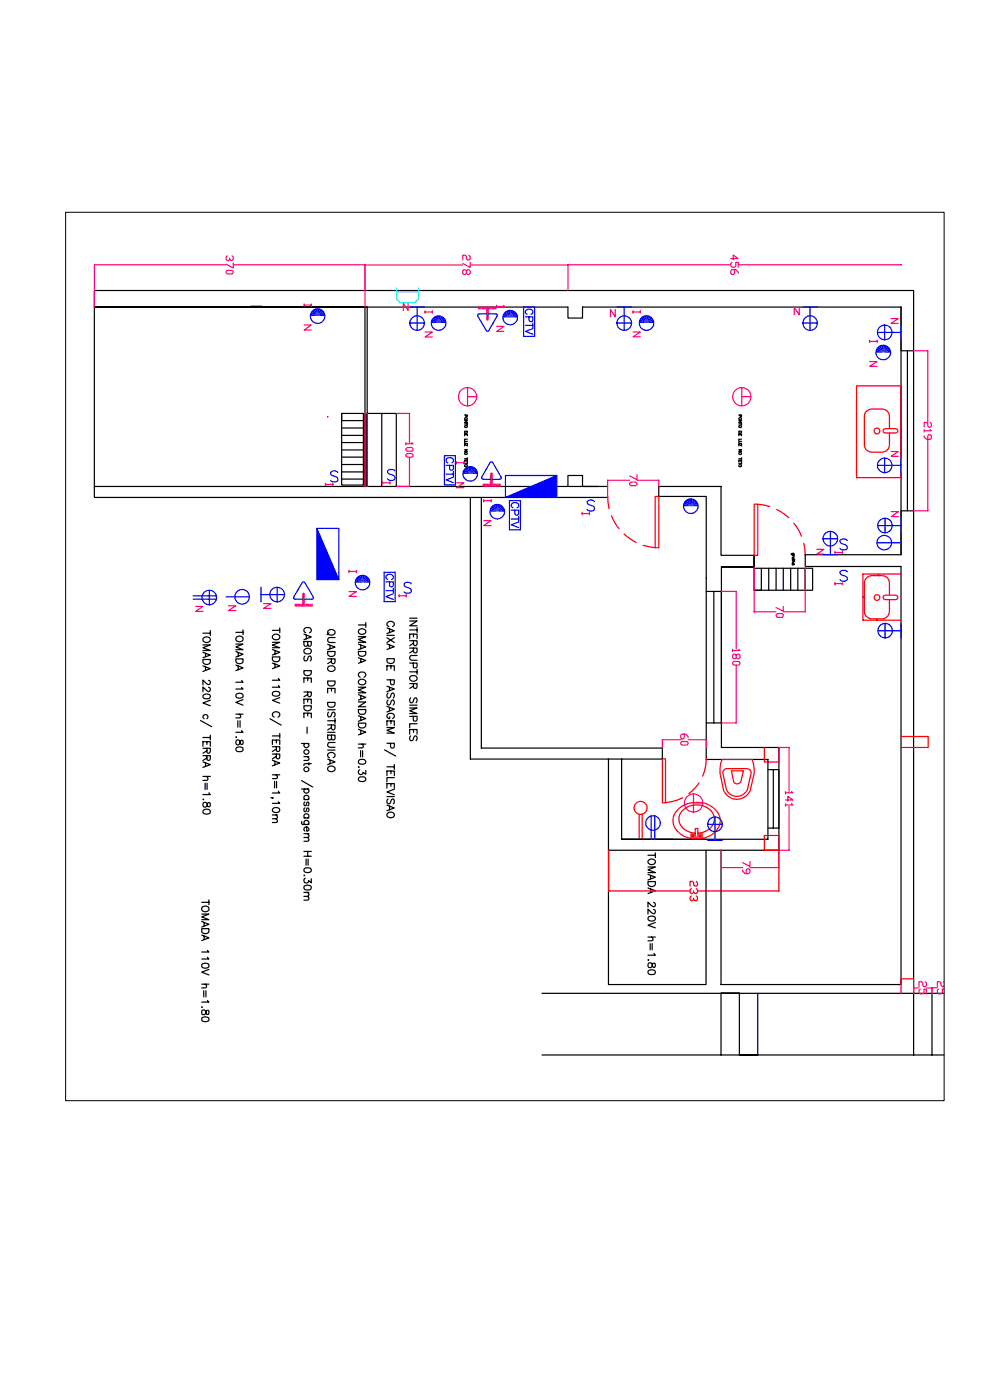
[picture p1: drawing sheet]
<svg xmlns="http://www.w3.org/2000/svg" width="210mm" height="297mm" viewBox="0 0 210 297" stroke-linecap="round" stroke-linejoin="round" font-family="sans-serif">
<g fill="none" stroke="#000" stroke-width=".25">
<path d="M53.2 65h2.4M77.4 65.1h.5v38.1M191.1 65.1h-67.5v2.4h-3.1v-2.4h-100.5h57.4v38.1h51.5M191.1 65.1v9.3h2.7M191.1 65.1v52.6M192.5 74.4v34M72.5 87.7h4.6v15.2h-4.6zM72.5 87.7v1.5h4.6M72.5 90.8h4.6M72.5 92.4h4.6M72.5 93.9h4.6M72.5 95.5h4.6"/>
<path d="M72.5 97h4.6M72.5 98.5h4.6M77.9 87.7h3.1v15.5M81 87.7h3.1v15.5M98.5 91.5h.6v.2a.31 .31 0 0 1-.3 .2 .31 .31 0 0 1-.3-.2zM98.5 88h.6v.4h-.3v-.4M98.5 89.2h.6l-.6 .5h.6M98.5 92.4v-.3h.6v.3M98.5 95.4h.6l-.6 .4h.6M98.5 98v-.3h.6v.3M98.5 90h.6M98.5 97.3h.6"/>
<path d="M98.5 98.3h.6M98.8 92.1v.2M98.8 97.7v.2M99.1 93.2h-.6v.3M99.1 93.6l-.6 .1v.3l.6 .1M99.1 94.2v.4l-.6-.4v.4M99.1 89.8v.4M99.1 97.1v.4M99.1 98.1v.4M156.7 91.5h.6v.2a.31 .31 0 0 1-.3 .2 .31 .31 0 0 1-.3-.2zM156.7 88h.6v.4h-.3v-.4M156.7 89.2h.6l-.6 .5h.6"/>
<path d="M156.7 92.4v-.3h.6v.3M156.7 95.4h.6l-.6 .4h.6M156.7 98v-.3h.6v.3M156.7 90h.6M156.7 97.3h.6M156.7 98.3h.6M157 92.1v.2M157 97.7v.2M157.3 93.2h-.6v.3M157.3 93.6h-.4l-.2 .2 .2 .3h.4M157.3 94.2v.4l-.6-.4v.4M157.3 89.8v.4"/>
<path d="M157.3 97.1v.4M157.3 98.1v.4M20 103.2v-41.6h173.8v149.1h-40.9M20 103.2v2.3h82.1M20 103.2h57.4M72.5 100.1h4.6M72.5 101.6h4.6M99.8 105.5v55.5h40.7v-2.3h-38.4v-53.2h26.8M120.5 103.2v-2.3h3.1v2.3M160 117.8v2.5h-7M191.1 117.7h-20.3v2.5h20.3v88.7h-38.2v-28.5M193.8 108.4h-2.7v9.3"/>
<path d="M50 139.8h1.6v.5a.82 .82 0 0 1-.8 .5 .82 .82 0 0 1-.8-.5zM50 136.6h1.6l-1.6 .6 1.6 .6h-1.6M50 138.2l1.6 .6-1.6 .6M50 134.1h1.6M50.1 135.2a.77 .77 0 0 1 1-.2 .77 .77 0 0 1 .4 .8 .83 .83 0 0 1-.9 .3 .83 .83 0 0 1-.6-.7zM50.5 138.4v.8M51.6 133.6v1.1M57.8 139.4h1.5v.5a.84 .84 0 0 1-.7 .5 .84 .84 0 0 1-.8-.5zM57.8 136.3h1.5l-1.5 .6 1.5 .5h-1.5M57.8 137.8l1.5 .6-1.5 .6M57.8 133.7h1.5M57.9 134.8a.77 .77 0 0 1 .9-.3 .77 .77 0 0 1 .5 .9 .76 .76 0 0 1-1 .3 .76 .76 0 0 1-.4-.9z"/>
<path d="M58.3 138v.8M59.3 133.2v1M149.8 125.5h3.2v27.9h-3.2M151.4 125.5v27.9M153 120.3h7v-2.5h-7.1v-14.6h-13.2v2.1h10.1v55.8h13.1v16.9h-31M153 120.3v38.3h12.2v21.8h-36.1M160 120.6h12.4v4.6h-12.4zM161.5 120.6v4.6h-1.5M163.1 120.6v4.6M164.6 120.6v4.6M166.2 120.6v4.6M167.7 120.6v4.6"/>
<path d="M169.2 120.6v4.6M170.8 120.6v4.6M50 156.4h.2zM50 141.1l1.6 .6-1.6 .6M50 151.5h1.6M50.1 147.3a.77 .77 0 0 1 1-.3 .77 .77 0 0 1 .4 .9l-.6 .2a.68 .68 0 0 1-.9-.6zM50.1 158.7l.6-.3a.66 .66 0 0 1 .9 .6 .84 .84 0 0 1-.8 .5 .84 .84 0 0 1-.8-.6zM50.2 157h.1a.75 .75 0 0 1 .7 .9h.5v-.8h-.5l-.1 .5a.45 .45 0 0 1-.4 .4 .45 .45 0 0 1-.5-.4zM50.5 152.9v1.4M50.5 141.3v.8M50.7 151.5l.3 .4v.4h-1M50.9 152.9v1.4"/>
<path d="M51.3 144.3l.3 .4h-1.6M51.3 145.8l.3 .4h-1.6M51.3 155l.3 .4h-1.6M51.6 148.4l-1.6 .6 1.6 .6M57.3 152.5l2.3 1.3M57.8 140.7l1.5 .6-1.5 .6M57.8 157.9v-.9h1.5v.9M57.8 158.4h1.5l-.1 1-.5-.1-.1-.9M57.8 160h1.5l-.1 .9-.3 .1-.2-.1-.1-.9M57.8 156.1h1.5M57.9 146.9l.2-.2h.9a.48 .48 0 0 1 .3 .5 .48 .48 0 0 1-.3 .4l-.3 .1a.68 .68 0 0 1-.9-.6zM58.2 152.1a.59 .59 0 0 1-.4-.6 .59 .59 0 0 1 .6-.5h.4a.59 .59 0 0 1 .5 .5 .59 .59 0 0 1-.3 .6"/>
<path d="M58.3 140.9v.7M58.6 157v.6M58.6 158.9l-.8 .5M59 143.9l.3 .4h-1.5M59 145.4l.3 .4h-1.5M59.3 148l-1.5 .6 1.5 .6M59.3 155.6v1M57.5 169.2l.2 .1 .2-.1v.1M57.8 161.3l1.5 .6-1.5 .6M57.8 164.4h1.5M57.8 172.9h1M57.9 171.6a.89 .89 0 0 1 1.4 .3 .84 .84 0 0 1-.8 .5 .84 .84 0 0 1-.7-.6z"/>
<path d="M58.2 165.8v1.3M58.3 161.5v.8M58.5 164.4l.3 .4v.3l-1 .1M58.5 172.9l.3 .4v.3l-1 .1M58.5 173.7l.3 .4v.3l-1 .1M58.6 160.5l-.8 .5M58.7 165.8v1.3M59 167.8l.3 .4h-1.5M59 170.1l.3 .3h-1.5M129.1 161v47.9h20.7v-28.5M131.9 161v17h17.9M162.9 163.3h2.3v12.4h-2.3"/>
<path d="M164 163.3v12.4M42.8 197h1.5v.6a.82 .82 0 0 1-.7 .5 .82 .82 0 0 1-.8-.5zM42.8 193.9h1.5l-1.5 .6 1.5 .6h-1.5M42.8 195.5l1.5 .6-1.5 .6M42.8 198.4l1.5 .6-1.5 .6M42.8 191.4h1.5M43 192.4a.78 .78 0 0 1 .9-.1 .78 .78 0 0 1 .4 .8 .79 .79 0 0 1-1 .3 .79 .79 0 0 1-.5-.9zM43.3 195.7v.7M43.3 198.6v.7M44.3 190.9v1M137.4 187h1.6v.6a.84 .84 0 0 1-.8 .5 .84 .84 0 0 1-.8-.5zM137.4 183.9h1.6l-1.6 .6 1.6 .6h-1.6"/>
<path d="M137.4 185.5l1.6 .6-1.6 .6M137.4 188.4l1.6 .6-1.6 .6M137.4 181.4h1.6M137.4 198.8h1.6M137.5 182.5a.77 .77 0 0 1 1-.3 .77 .77 0 0 1 .4 .9 .77 .77 0 0 1-.9 .3 .77 .77 0 0 1-.5-.9zM137.5 194.6l.6-.3a.68 .68 0 0 1 .9 .6 .84 .84 0 0 1-.8 .5 .84 .84 0 0 1-.8-.6zM138 185.7v.7M138 188.6v.7M138.2 198.8l.3 .4-.1 .3-1 .1M138.6 191.5l.4 .3-.1 .4-.2 .2-.5-.3-.8-.7v1M138.6 192.9l.4 .3v.3l-.3 .3-.5-.2-.8-.7v1M139 195.7l-1.6 .6 1.6 .5"/>
<path d="M139 180.9v1M42.8 208.8h1.5M42.8 204.5l.6-.2a.68 .68 0 0 1 .9 .6 .85 .85 0 0 1-.7 .5 .85 .85 0 0 1-.8-.5zM42.8 213.6v.1zM42.8 214.4l.5-.2 .3 .3 .1 .5a.33 .33 0 0 0 .6 .1v-.7h-.5l-.1 .4a.45 .45 0 0 1-.4 .5 .45 .45 0 0 1-.5-.4zM42.8 215.9l.6-.2a.68 .68 0 0 1 .9 .6 .89 .89 0 0 1-1.5 0zM43.2 210.2v1.3M43.5 208.8l.3 .3-.1 .4-.9 .1M43.7 210.2v1.3M44 201.6l.3 .4h-1.5M44 203.1l.3 .3h-1.5M44 212.3l.3 .3h-1.5"/>
<path d="M44.3 205.6l-1.5 .6 1.5 .6M115 210.7h37.9M137.5 203.6v.1zM137.5 204.4l.5-.1 .3 .2 .2 .6 .3 .1a.54 .54 0 0 0 0-.9l-.3 .1-.2 .4a.45 .45 0 0 1-.4 .5 .45 .45 0 0 1-.5-.4zM137.5 205.9l.6-.2a.68 .68 0 0 1 .9 .6l-.3 .4h-1a.51 .51 0 0 1-.2-.8zM137.9 200.2v1.3M138.3 200.2v1.3M138.7 202.3l.3 .3h-1.6M152.9 210.7h3.9h-3.9v13.1M156.8 210.7v13.1h3.9v-13.1M193.8 210.7h3.9v13.1h-3.9zM197.7 210.7h2.5"/>
<path d="M115 223.8h78.8M197.7 223.8h2.5"/>
<circle cx="98.9" cy="98.8" r=".28"/>
<circle cx="98.9" cy="90.5" r=".27"/>
<circle cx="98.9" cy="88.8" r=".27"/>
<circle cx="98.9" cy="96.2" r=".27"/>
<circle cx="157" cy="98.8" r=".27"/>
<circle cx="157.1" cy="90.5" r=".26"/>
<circle cx="157.1" cy="88.8" r=".26"/>
<circle cx="157.1" cy="96.2" r=".26"/>
</g>
<path d="M84.1 61.1v2.4l.8 .7h3.1l.8-.7v-2.4M84.1 61.9h4.7" fill="none" stroke="#0ff" stroke-width=".25"/>
<g fill="none" stroke="#f00" stroke-width=".25">
<path d="M181.7 81.9h9.4v19.4h-9.4zM187.4 91.2l.3-.3h2.3a.47 .47 0 0 1 .5 .5 .47 .47 0 0 1-.5 .5l-2.5-.1-.1-.2zM188.7 90.8v-2.5a1.55 1.55 0 0 0-1.6-1.5h-2.2a1.61 1.61 0 0 0-1.6 1.5v6.1a1.55 1.55 0 0 0 1.6 1.5h2.2a1.55 1.55 0 0 0 1.6-1.5v-2.5M188.7 92.3v.2M77.4 103.2v-15.5h.5v15.5M128.9 105.3l.3 2.6M129.7 109.4l.5 1.1 1.1 1.6M132.4 113.3l2.6 1.8M136.4 115.7l2.6 .5M139 105.3h.7v10.9h-.7zM160 107h.7v10.8h-.7zM160.7 107l2.6 .5"/>
<path d="M164.8 108.1l1 .6 1.5 1.1M168.4 111l1.1 1.6 .5 1.1M170.5 115.3l.3 2.5M183 126.7h.3M186 131.3v.3M186.3 121.8v.3M187.5 126.4l2.5-.1a.47 .47 0 0 1 .5 .4 .47 .47 0 0 1-.5 .5h-2.3a.46 .46 0 0 1-.4-.3 .46 .46 0 0 1 .2-.5zM188.7 126.1v-2.5a1.55 1.55 0 0 0-1.6-1.5h-2.2a1.61 1.61 0 0 0-1.6 1.5v6.1a1.55 1.55 0 0 0 1.6 1.6h2.2a1.55 1.55 0 0 0 1.6-1.6v-2.5M188.7 127.7v.1M191.1 121.8h-8.1v9.8h8.1M162.1 158.6v3.1h3.1v-3.1M191.1 158.6h5.8"/>
<path d="M191.1 156.2h5.8M135.6 172.8v5.2M136.2 172.7v5.3M140.5 161h.7v9.3h-.7zM143.6 172a5.8 5.8 0 0 1 8.8 .7 3.6 3.6 0 0 1-2.7 5 5.4 5.4 0 0 1-6.9-2.9 3.1 3.1 0 0 1 .8-2.8zM144.8 169.2l-1.2 .5-2.4 .6M146.9 177.1h.2v.3h-.2zM147.5 176.7a3.3 3.3 0 0 1-3.4-3.5 4.1 4.1 0 0 1 7.1-.6 3.1 3.1 0 0 1-3.2 4.1M147.5 177.3v-1.5h.5v1.5M147.5 176.9h-.9v.7h2.3v-.7h-.9M148.3 166.1l-.6 .7-1.6 1.6M148.4 177.1h.2v.3h-.2z"/>
<path d="M149.8 161l-.1 1.3-.7 2.4M153.2 161.1h6.3l.3 1 .2 2-.9 3.7a3.1 3.1 0 0 1-2.8 1.8 3.1 3.1 0 0 1-2.8-1.9l-.8-3.7 .2-2zM153.7 163.2l.3-.1h4.4a.87 .87 0 0 1 .9 .9l-.8 3.5a2.44 2.44 0 0 1-2.2 1.5 2.44 2.44 0 0 1-2.2-1.5l-.8-3.6zM155.1 163.5h2.6l-.6 2.4a.89 .89 0 0 1-1.4 0zM162.1 177.2h3.1v3.2h-3.1zM191.1 210.7v-3.1h2.7v3.1"/>
<circle cx="186" cy="91.4" r=".63"/>
<circle cx="186" cy="126.8" r=".62"/>
<circle cx="135.9" cy="171.4" r="1.38"/>
</g>
<g fill="none" stroke="#ff007f" stroke-width=".25">
<path d="M86.6 64.3v1.6l-1.1-1.6v1.6M130.5 65.7v1.5l-1-1.5v1.5M169.5 65.2v1.6l-1-1.6v1.6M189 67.6h1.5l-1.5 1h1.5M99.2 82.2v3.9a1.94 1.94 0 0 1-1.8-2.6 1.94 1.94 0 0 1 3.1-.8 1.94 1.94 0 0 1-.3 3.1l-1 .3M99.2 84.2h1.9M157.3 82.2v3.9a1.94 1.94 0 0 1-1.8-2.6 1.94 1.94 0 0 1 3.1-.8 1.94 1.94 0 0 1-.3 3.1l-1 .3M157.3 84.2h2M189 95.8h1.5l-1.5 1h1.5M173.3 116.5h1.5l-1.5 1.1h1.5M189.1 108.5h1.5l-1.5 1.1h1.5M48.5 128.5h1.5l-1.5 1h1.5"/>
<path d="M55.9 128.1h1.6l-1.6 1h1.6"/>
</g>
<g fill="none" stroke="#00f" stroke-width=".25">
<path d="M86.9 68.5a1.54 1.54 0 0 0 2 1.5 1.54 1.54 0 0 0 .8-2.3 1.54 1.54 0 0 0-2.5-.1l-.2 .5-.1 .4h3.1M86.9 65.1h3.1M88.5 65.1v5M130.8 68.5a1.55 1.55 0 0 0 2.2 1.5 1.55 1.55 0 0 0 .5-2.6 1.55 1.55 0 0 0-2.6 .7l-.1 .4h3.2M130.8 65.1h3.2M132.4 65.1v5M170.3 68.5a1.53 1.53 0 0 0 2.1 1.5 1.53 1.53 0 0 0 .5-2.5 1.53 1.53 0 0 0-2.5 .6l-.1 .4h3.1M170.3 65.1h3.1M171.8 65.1v5M186.1 70.5h5M187.7 69a1.56 1.56 0 0 0-1.5 2.1 1.56 1.56 0 0 0 2.6 .5 1.56 1.56 0 0 0-.6-2.6h-.5v3.1M191.1 69v3.1"/>
<path d="M186.1 98.7h5M187.7 97.2a1.54 1.54 0 0 0-1.5 2 1.54 1.54 0 0 0 2.4 .8 1.54 1.54 0 0 0 0-2.5l-.4-.3h-.5v3.1M191.1 97.2v3.1M67.2 112.1h4.7v10.9h-4.7v-10.9l4.7 10.9M174.6 114.3h3.1a1.54 1.54 0 0 1-2.1 1.4 1.54 1.54 0 0 1-.7-2.3 1.54 1.54 0 0 1 2.5 0l.2 .4 .1 .5M174.6 117.7h3.1M176.1 112.7v5M186 115.1h5M186.2 111.5h4.9M187.7 109.9a1.56 1.56 0 0 0-1.4 2.2 1.56 1.56 0 0 0 2.5 .5 1.56 1.56 0 0 0-.6-2.6l-.5-.1v3.1M191.1 109.9v3.1M48 126.6h4.9"/>
<path d="M55.4 126.1h5M55.4 124.6v3.1M58.8 124.6v3.1a1.56 1.56 0 0 1-1.3-2.3 1.56 1.56 0 0 1 2.6-.2 1.56 1.56 0 0 1-.8 2.4l-.5 .1M186.2 133.8h5M187.7 132.2a1.54 1.54 0 0 0-1.4 2.2 1.54 1.54 0 0 0 2.6 .4 1.54 1.54 0 0 0-.7-2.5l-.5-.1v3.1M191.2 132.2v3.1M138.1 173.1v4.9M138.9 173.1v4.9M150.1 174.9h3.1a1.56 1.56 0 0 1-2.3 1.3 1.56 1.56 0 0 1-.2-2.6 1.56 1.56 0 0 1 2.5 .8v.5M150.1 178.3h3.1M151.7 173.3v5"/>
<circle cx="187.6" cy="115.1" r="1.56"/>
<circle cx="51.3" cy="126.6" r="1.55"/>
<circle cx="138.5" cy="174.6" r="1.56"/>
</g>
<path d="M67.2 112.1l4.7 10.9h-4.7z" fill="#00f"/>
<g fill="none" stroke="#000" stroke-width=".25">
<path d="M69.5 138.2h1.6v.5a.82 .82 0 0 1-.8 .6 .82 .82 0 0 1-.8-.6zM69.5 136.7l1.6 .6-1.6 .5M69.5 139.8h1.6v.7l-.2 .3-.5-.1-.1-.9M69.6 133.9a.77 .77 0 0 1 .9-.3 .77 .77 0 0 1 .5 .8 .83 .83 0 0 1-.9 .3 .83 .83 0 0 1-.6-.7zM69.8 134.2l-.4 .5M70 136.9v.7M71.1 135.2h-1.1l-.3 .1-.2 .4a.5 .5 0 0 0 .5 .6h1.1M69.5 144.5h1.6v.5a.84 .84 0 0 1-.8 .6 .84 .84 0 0 1-.8-.6zM69.5 149h1.6v.5a.84 .84 0 0 1-.8 .5 .84 .84 0 0 1-.8-.5zM69.5 147v-1h1.6v1M69.5 153.8h1.6v.7l-.3 .3-.4-.1-.1-.9M69.5 150.6h1.6"/>
<path d="M69.5 152.9h1.6M69.5 155.4h1.6M69.5 159.1h1.6M69.7 141.4a.76 .76 0 0 1 .9-.1 .76 .76 0 0 1 .4 .8 .77 .77 0 0 1-1 .3 .77 .77 0 0 1-.4-.8zM69.7 151.1a.56 .56 0 0 0-.2 .6 .56 .56 0 0 0 .5 .4l.2-.1 .3-.8 .3-.1a.6 .6 0 0 1 0 1M70.3 155.9l.1 .9 .5 .1 .2-.3v-.7h-1.6v.7l.2 .3h.5l.1-.3M70.3 140.3l-.8 .5M70.3 146v.6M70.3 154.3l-.8 .5M71.1 157.5h-1.1a.51 .51 0 0 0-.5 .5 .51 .51 0 0 0 .5 .5h1.1M71.1 152.4v1.1M69.5 161l1.6 .6-1.6 .6"/>
<path d="M69.7 162.7a.76 .76 0 0 1 .9-.1 .76 .76 0 0 1 .4 .8 .83 .83 0 0 1-.9 .3 .83 .83 0 0 1-.6-.7zM69.9 160.7a.56 .56 0 0 1-.4-.6 .56 .56 0 0 1 .6-.5h.4a.56 .56 0 0 1 .6 .5 .56 .56 0 0 1-.4 .6M70 161.3v.7"/>
</g>
<path d="M118.1 100.9l-10.9 4.6h10.9v-4.6h-10.9v4.6" fill="none" stroke="#00f" stroke-width=".25"/>
<path d="M107.2 105.5l10.9-4.6v4.6z" fill="#00f"/>
<g fill="none" stroke="#000" stroke-width=".25">
<path d="M43 139.9h1.6v.5a.82 .82 0 0 1-.8 .6 .82 .82 0 0 1-.8-.6zM43 136.8h1.6l-1.6 .6 1.6 .6h-1.6M43 138.4l1.6 .6-1.6 .5M43 134.3h1.6M43.3 135.2a.82 .82 0 0 1 1.3 .6 .82 .82 0 0 1-.9 .5 .82 .82 0 0 1-.7-.8zM43.6 138.6v.7M44.6 133.8v1M42.5 152.9l2.4 1.3M43 141.3l1.6 .6-1.6 .5M43 158.3v-1h1.6v1M43 158.7h1.6l-.1 1-.3 .1-.3-.2v-.9M43 156.5h1.6"/>
<path d="M43.1 147.4l.6-.2a.68 .68 0 0 1 .9 .6l-.3 .4h-1a.51 .51 0 0 1-.2-.8zM43.3 152.5a.5 .5 0 0 1-.1-.8 .5 .5 0 0 1 .8 0 .5 .5 0 0 1-.1 .8M43.6 141.5v.7M43.9 157.3v.6M43.9 159.3l-.9 .5M44.2 144.3l.4 .3v.3l-.3 .3-.5-.2-.8-.7v1M44.2 145.8l.4 .3v.3l-.3 .3-.3-.1-1-.9v1.1M44.6 148.5l-1.6 .6 1.6 .6M44.6 155.9v1.1M43 169.6h.2zM43 160.3h1.6l-.1 .9-.3 .1-.3-.1v-.9M43 161.6l1.6 .6-1.6 .6"/>
<path d="M43 164.7h1.6M43.1 170.3l.2-.1a.74 .74 0 0 1 .8 .9h.3a.54 .54 0 0 0 0-.8h-.3l-.2 .5a.45 .45 0 0 1-.4 .4 .45 .45 0 0 1-.5-.4zM43.1 171.9a.89 .89 0 0 1 1.5 .3 .89 .89 0 0 1-1.6 0zM43.5 166.2v1.3M43.6 161.8v.8M43.8 164.7l.3 .4-.1 .4-1 .1M43.9 160.8l-.9 .5M43.9 166.2v1.3M44.3 168.2l.3 .4h-1.6"/>
</g>
<path d="M41 127.1h4.9M41 126.4h4.9M44.4 125.2v3.1a1.54 1.54 0 0 0 1.4-2.2 1.54 1.54 0 0 0-2.5-.4 1.54 1.54 0 0 0 .6 2.5l.5 .1" fill="none" stroke="#00f" stroke-width=".25"/>
<path d="M41.5 128.6h1.5l-1.5 1.1h1.5" fill="none" stroke="#ff007f" stroke-width=".25"/>
<g fill="#ff007f">
<path d="M64.1 125.8h.6v1.3z"/>
<path d="M64.1 125.8l.6 1.3h-.6z"/>
<path d="M64.1 127.1h.6v1z"/>
<path d="M64.1 127.1l.6 1-.6 .6z"/>
<path d="M64.7 128.1h1.7l-2.3 .6z"/>
<path d="M64.1 128.7l2.3-.6v.6z"/>
</g>
<path d="M63.2 125.1h.1M64.1 123.6l.2-.2 .3 .2 1.9 3.1-.1 .4h-4l-.1-.4z" fill="none" stroke="#00f" stroke-width=".25"/>
<path d="M64.4 125.8v1.3" fill="none" stroke="#0f0" stroke-width=".25"/>
<g fill="none" stroke="#000" stroke-width=".25">
<path d="M64.5 134.5l1.5 .6-1.5 .6M64.6 137.8a.77 .77 0 0 1 .9-.3 .77 .77 0 0 1 .4 .9 .76 .76 0 0 1-.9 .4 .76 .76 0 0 1-.4-1zM64.7 139.2l-.1 .1a.54 .54 0 0 0 .3 .9l.2-.1 .3-.8 .3-.1 .2 .1a.69 .69 0 0 1-.1 .9M64.8 134.2a.56 .56 0 0 1-.3-.6 .56 .56 0 0 1 .6-.5h.3a.56 .56 0 0 1 .6 .5 .56 .56 0 0 1-.3 .6M65 134.7v.8M65.3 136.1l.1 .8 .2 .2 .3-.2 .1-.8h-1.5v.6l.3 .4a.39 .39 0 0 0 .5-.4M64 157.7h1.5M64.5 142.3h1.5v.5a.82 .82 0 0 1-.8 .6 .82 .82 0 0 1-.7-.6zM64.5 149.7h1.5v.6a.84 .84 0 0 1-.8 .5 .84 .84 0 0 1-.7-.5zM64.5 144.8v-1h1.5v1M64.5 146.8h1.5v.6l-.3 .4-.3-.1-.1-.9M64.5 149.3v-1h1.5v1"/>
<path d="M64.5 152.3v-1h1.5v1M64.7 157.7a.49 .49 0 0 0-.1 .8 .49 .49 0 0 0 .7 0 .49 .49 0 0 0 0-.8M65.1 154.3v1.3M65.3 143.8v.6M65.3 148.3v.6M65.3 151.3v.6M65.3 147.3l-.8 .5M64 165.6l2.3 1.4M64 167.4h1.5M64 174.3v.3l.1 .3h1.4M64.5 160.5h1M64.5 169.6h1"/>
<path d="M64.5 173.5h1M64.5 176.9h1M64.7 167.4a.49 .49 0 0 0-.1 .7 .49 .49 0 0 0 .7 0 .49 .49 0 0 0 0-.7M64.7 169.6a.49 .49 0 0 1-.1-.7 .49 .49 0 0 1 .7 0 .49 .49 0 0 1 0 .7M64.7 170.1l-.2 .3 .2 .5 .2-.1 .4-.7a.44 .44 0 0 1 .2 .4 .44 .44 0 0 1-.2 .4M64.7 171.4a.44 .44 0 0 0-.2 .4 .44 .44 0 0 0 .3 .4l.5-.8a.45 .45 0 0 1 .1 .7l-.1 .1M64.7 173.5a.49 .49 0 0 1-.1-.7 .49 .49 0 0 1 .7 0 .49 .49 0 0 1 0 .7M64.7 174.9a.49 .49 0 0 1-.1-.7 .49 .49 0 0 1 .7 0 .49 .49 0 0 1 0 .7M65.1 175.4v.9h.1a.49 .49 0 0 0 .1-.7 .49 .49 0 0 0-.7 0 .49 .49 0 0 0 .1 .7M65.2 160.5l.3 .4-.1 .3-.9 .1M65.2 176.9l.3 .3-.1 .4-.9 .1M65.2 177.7l.3 .3-.1 .4-.9 .1"/>
<path d="M65.5 161.8v.5M66 162h-1.2l-.2 .1-.1 .3M64.5 180.6h1.5M64.5 181.6h1.5M64.5 189.3h1M64.6 184.3l.2-.2h.9a.48 .48 0 0 1 .3 .5 .48 .48 0 0 1-.3 .4l-.3 .1a.68 .68 0 0 1-.9-.6zM64.6 185.6v.2zM64.6 188l.5-.2a.68 .68 0 0 1 .9 .6l-.3 .4h-.9a.51 .51 0 0 1-.2-.8zM64.8 186.3a.53 .53 0 0 0-.4 .6 .53 .53 0 0 0 .6 .4 .53 .53 0 0 0 .4-.5l.6 .5v-.9M64.9 182.2v1.3M65.2 189.3l.3 .4-.1 .4-.9 .1M65.2 190.2l.3 .3-.1 .4-.9 .1"/>
<path d="M65.3 180.6v1M65.4 182.2v1.3"/>
<circle cx="65" cy="159.5" r=".52"/>
<circle cx="65" cy="163.2" r=".52"/>
</g>
<g fill="#ff007f">
<path d="M62.5 128.7l1.9-.6v.6z"/>
<path d="M62.5 128.1h1.9l-1.9 .6z"/>
<path d="M103.9 100.3h.7v1.4z"/>
<path d="M103.9 100.3l.7 1.4h-.7z"/>
<path d="M103.9 101.7h.7v.9z"/>
<path d="M103.9 101.7l.7 .9-.7 .6z"/>
<path d="M103.9 103.2l.7-.6h1.6z"/>
<path d="M103.9 103.2l2.3-.6v.6z"/>
</g>
<path d="M103.1 99.6h.1M104 98.1l.1-.1 .4 .1 1.8 3.1-.1 .4-3.7 .1-.4-.3z" fill="none" stroke="#00f" stroke-width=".25"/>
<path d="M104.3 100.3v1.4" fill="none" stroke="#0f0" stroke-width=".25"/>
<g fill="#ff007f">
<path d="M102.4 103.2l1.9-.6v.6z"/>
<path d="M102.4 102.6h1.9l-1.9 .6z"/>
<path d="M103.1 66.6l.6 1.3h-.6z"/>
<path d="M103.1 66.6h.6v1.3z"/>
<path d="M103.1 65.7l.6 .9h-.6z"/>
<path d="M103.7 65v1.6l-.6-.9z"/>
<path d="M101.4 65.7l2.3-.7-.6 .7z"/>
<path d="M101.4 65h2.3l-2.3 .7z"/>
</g>
<path d="M101.4 66.7h4v.3l-1.9 3.3-.3-.2-1.9-3.1zM104.6 68.6h.1" fill="none" stroke="#00f" stroke-width=".25"/>
<path d="M103.4 66.6v1.3" fill="none" stroke="#0f0" stroke-width=".25"/>
<g fill="#ff007f">
<path d="M103.4 65h1.9l-1.9 .7z"/>
<path d="M103.4 65.7l1.9-.7v.7z"/>
</g>
<g fill="none" stroke="#000" stroke-width=".25">
<path d="M76 138.2h1.6a.86 .86 0 0 1-.4 .9 .86 .86 0 0 1-1 0l-.2-.4zM76 135.1h1.6l-1.6 .6 1.6 .6h-1.6M76 136.6l1.6 .6-1.6 .6M76 139.5l1.6 .6-1.6 .6M76 132.6h1.6M76.2 133.6a.76 .76 0 0 1 .9-.2 .76 .76 0 0 1 .4 .9 .83 .83 0 0 1-.9 .3 .83 .83 0 0 1-.6-.7zM76.5 136.9v.7M76.5 139.7v.8M77.6 132.1v1M76 150.5h1.6v.5a.84 .84 0 0 1-.8 .6 .84 .84 0 0 1-.8-.6zM76 153.4h1.6v.5a.84 .84 0 0 1-.8 .5 .84 .84 0 0 1-.8-.5zM76 145.8h1.6l-1.6 .6 1.6 .6h-1.6"/>
<path d="M76 147.4l1.6 .5-1.6 .6M76 148.9h1.6l-1.6 1h1.6M76 151.8l1.6 .6-1.6 .6M76 154.7l1.6 .6-1.6 .6M76 157.9h1.6M76.1 144.4a.77 .77 0 0 1 1-.3 .77 .77 0 0 1 .4 .9 .83 .83 0 0 1-.9 .3 .83 .83 0 0 1-.6-.7zM76.4 143.7a.56 .56 0 0 1-.4-.7 .56 .56 0 0 1 .6-.4h.4a.56 .56 0 0 1 .6 .4 .56 .56 0 0 1-.4 .7M76.5 159.3v1.3M76.5 147.6v.7M76.5 152.1v.7M76.5 155v.7M76.8 157.9l.2 .3v.4l-1 .1"/>
<path d="M76.9 159.3v1.3M76 162.7h.2zM76.1 161.3a.89 .89 0 0 1 1.5 .4 .89 .89 0 0 1-1.6 0zM76.1 165l.2-.2h1a.48 .48 0 0 1 .3 .5 .48 .48 0 0 1-.3 .4l-.4 .1a.68 .68 0 0 1-.9-.6zM76.3 163.3a.51 .51 0 0 0-.1 .9 .51 .51 0 0 0 .8-.4l.6 .4v-.8"/>
</g>
<circle cx="76.9" cy="123.6" r="1.56" fill="none" stroke="#00f" stroke-width=".25"/>
<g fill="#00f">
<path d="M76.9 123.6l1.5-.5v.5z"/>
<path d="M76.9 123.6l1.2-.9 .3 .4z"/>
<path d="M77.8 122.3l.3 .4-1.2 .9z"/>
<path d="M77.4 122.1l.4 .2-.9 1.3z"/>
<path d="M76.9 122l.5 .1-.5 1.5z"/>
<path d="M76.4 122.1l.5-.1v1.6z"/>
<path d="M76 122.3l.4-.2 .5 1.5z"/>
<path d="M75.6 122.7l.4-.4 .9 1.3z"/>
<path d="M75.6 122.7l1.3 .9-1.5-.5z"/>
<path d="M75.4 123.1l1.5 .5h-1.6z"/>
</g>
<path d="M74 125.5h1.6l-1.6 1h1.6M74 121.2h1.6M74 121v.5M75.6 121v.5" fill="none" stroke="#ff007f" stroke-width=".25"/>
<circle cx="67.4" cy="67.1" r="1.54" fill="none" stroke="#00f" stroke-width=".25"/>
<g fill="#00f">
<path d="M67.4 67l1.4-.4 .1 .4z"/>
<path d="M67.4 67l1.2-.8 .2 .4z"/>
<path d="M68.3 65.8l.3 .4-1.2 .8z"/>
<path d="M67.9 65.6l.4 .2-.9 1.2z"/>
<path d="M67.4 65.5l.5 .1-.5 1.4z"/>
<path d="M66.9 65.6l.5-.1v1.5z"/>
<path d="M66.5 65.8l.4-.2 .5 1.4z"/>
<path d="M66.1 66.2l.4-.4 .9 1.2z"/>
<path d="M66.1 66.2l1.3 .8-1.5-.4z"/>
<path d="M65.9 66.6l1.5 .4h-1.6z"/>
</g>
<path d="M64.5 69h1.5l-1.5 1h1.5M64.5 64.7h1.5M64.5 64.5v.5M66 64.5v.5" fill="none" stroke="#ff007f" stroke-width=".25"/>
<circle cx="93" cy="68.5" r="1.56" fill="none" stroke="#00f" stroke-width=".25"/>
<g fill="#00f">
<path d="M93 68.5l1.5-.4 .1 .4z"/>
<path d="M93 68.5l1.3-.9 .2 .5z"/>
<path d="M93.9 67.3l.4 .3-1.3 .9z"/>
<path d="M93.5 67.1l.4 .2-.9 1.2z"/>
<path d="M93 67l.5 .1-.5 1.4z"/>
<path d="M92.6 67.1l.4-.1v1.5z"/>
<path d="M92.1 67.3l.5-.2 .4 1.4z"/>
<path d="M92.1 67.3l.9 1.2-1.2-.9z"/>
<path d="M91.8 67.6l1.2 .9-1.4-.4z"/>
<path d="M91.6 68.1l1.4 .4h-1.5z"/>
</g>
<path d="M90.2 70.4h1.5l-1.5 1.1h1.5M90.2 66.2h1.5M90.2 65.9v.6M91.7 65.9v.6" fill="none" stroke="#ff007f" stroke-width=".25"/>
<circle cx="108.2" cy="67.4" r="1.56" fill="none" stroke="#00f" stroke-width=".25"/>
<g fill="#00f">
<path d="M108.2 67.3l1.5-.4 .1 .4z"/>
<path d="M108.2 67.3l1.3-.8 .2 .4z"/>
<path d="M109.1 66.1l.4 .4-1.3 .8z"/>
<path d="M108.7 65.9l.4 .2-.9 1.2z"/>
<path d="M108.2 65.8l.5 .1-.5 1.4z"/>
<path d="M107.7 65.9l.5-.1v1.5z"/>
<path d="M107.3 66.1l.4-.2 .5 1.4z"/>
<path d="M107.3 66.1l.9 1.2-1.2-.8z"/>
<path d="M107 66.5l1.2 .8-1.4-.4z"/>
<path d="M106.8 66.9l1.4 .4h-1.5z"/>
</g>
<path d="M105.4 69.2h1.5l-1.5 1.1h1.5M105.4 65h1.5M105.4 64.8v.5M106.9 64.8v.5" fill="none" stroke="#ff007f" stroke-width=".25"/>
<circle cx="99.7" cy="100.5" r="1.54" fill="none" stroke="#00f" stroke-width=".25"/>
<g fill="#00f">
<path d="M99.7 100.5l1.5-.5 .1 .5z"/>
<path d="M99.7 100.5l1.3-.9 .2 .4z"/>
<path d="M100.7 99.3l.3 .3-1.3 .9z"/>
<path d="M100.2 99.1l.5 .2-1 1.2z"/>
<path d="M99.7 99l.5 .1-.5 1.4z"/>
<path d="M99.3 99.1l.4-.1v1.5z"/>
<path d="M98.8 99.3l.5-.2 .4 1.4z"/>
<path d="M98.5 99.6l.3-.3 .9 1.2z"/>
<path d="M98.5 99.6l1.2 .9-1.5-.5z"/>
<path d="M98.2 100l1.5 .5h-1.5z"/>
</g>
<path d="M96.9 98.2h1.5M96.9 97.9v.5M98.4 97.9v.5M96.9 102.4h1.5l-1.5 1.1h1.5" fill="none" stroke="#ff007f" stroke-width=".25"/>
<circle cx="105.5" cy="108.5" r="1.56" fill="none" stroke="#00f" stroke-width=".25"/>
<g fill="#00f">
<path d="M105.5 108.5l1.5-.4v.4z"/>
<path d="M105.5 108.5l1.2-.9 .3 .5z"/>
<path d="M106.4 107.3l.3 .3-1.2 .9z"/>
<path d="M106 107.1l.4 .2-.9 1.2z"/>
<path d="M105.5 107l.5 .1-.5 1.4z"/>
<path d="M105 107.1l.5-.1v1.5z"/>
<path d="M104.6 107.3l.4-.2 .5 1.4z"/>
<path d="M104.6 107.3l.9 1.2-1.3-.9z"/>
<path d="M104.2 107.6l1.3 .9-1.5-.4z"/>
<path d="M104 108.1l1.5 .4h-1.6z"/>
</g>
<path d="M102.6 110.4h1.6l-1.6 1.1h1.6M102.6 106.2h1.6M102.6 106v.5M104.2 106v.5" fill="none" stroke="#ff007f" stroke-width=".25"/>
<circle cx="137.2" cy="68.5" r="1.56" fill="none" stroke="#00f" stroke-width=".25"/>
<g fill="#00f">
<path d="M137.2 68.5l1.4-.4 .1 .4z"/>
<path d="M137.2 68.5l1.2-.9 .2 .5z"/>
<path d="M138 67.3l.4 .3-1.2 .9z"/>
<path d="M137.6 67l.4 .3-.8 1.2z"/>
<path d="M137.2 67h.4l-.4 1.5z"/>
<path d="M136.6 67h.6v1.5z"/>
<path d="M136.2 67.3l.4-.3 .6 1.5z"/>
<path d="M136.2 67.3l1 1.2-1.3-.9z"/>
<path d="M135.9 67.6l1.3 .9-1.5-.4z"/>
<path d="M135.7 68.1l1.5 .4h-1.6z"/>
</g>
<path d="M134.3 70.4h1.5l-1.5 1.1h1.5M134.3 66.2h1.5M134.3 65.9v.6M135.8 65.9v.6" fill="none" stroke="#ff007f" stroke-width=".25"/>
<circle cx="187.4" cy="74.8" r="1.55" fill="none" stroke="#00f" stroke-width=".25"/>
<g fill="#00f">
<path d="M187.4 74.8l1.4-.5 .1 .5z"/>
<path d="M187.4 74.8l1.2-.9 .2 .4z"/>
<path d="M188.2 73.5l.4 .4-1.2 .9z"/>
<path d="M187.8 73.3l.4 .2-.8 1.3z"/>
<path d="M187.4 73.2l.4 .1-.4 1.5z"/>
<path d="M186.9 73.3l.5-.1v1.6z"/>
<path d="M186.4 73.5l.5-.2 .5 1.5z"/>
<path d="M186.1 73.9l.3-.4 1 1.3z"/>
<path d="M186.1 73.9l1.3 .9-1.5-.5z"/>
<path d="M185.9 74.3l1.5 .5h-1.6z"/>
</g>
<path d="M184.5 76.7h1.5l-1.5 1h1.5M184.5 72.4h1.5M184.5 72.2v.5M186 72.2v.5" fill="none" stroke="#ff007f" stroke-width=".25"/>
<circle cx="146.6" cy="107.4" r="1.56" fill="none" stroke="#00f" stroke-width=".25"/>
<g fill="#00f">
<path d="M146.6 107.4l1.4-.5 .1 .5z"/>
<path d="M146.6 107.4l1.2-.9 .2 .4z"/>
<path d="M147.4 106.1l.4 .4-1.2 .9z"/>
<path d="M147 105.9l.4 .2-.8 1.3z"/>
<path d="M146.6 105.8l.4 .1-.4 1.5z"/>
<path d="M146 105.9l.6-.1v1.6z"/>
<path d="M145.6 106.1l.4-.2 .6 1.5z"/>
<path d="M145.3 106.5l.3-.4 1 1.3z"/>
<path d="M145.3 106.5l1.3 .9-1.5-.5z"/>
<path d="M145.1 106.9l1.5 .5h-1.6z"/>
</g>
<g fill="none" stroke="#00f" stroke-width=".25">
<path d="M111.1 65.1h2.3v6.3h-2.3zM111.5 67.2h1.5l-.1 .9-.4 .1-.2-.1-.1-.9M111.5 69h1.5M111.8 66.7a.56 .56 0 0 1-.3-.7 .56 .56 0 0 1 .5-.4h.4a.56 .56 0 0 1 .6 .4 .56 .56 0 0 1-.4 .7M113 69.7l-1.5 .6 1.5 .6M113 68.5v1.1M83.8 99.9a1.12 1.12 0 0 0-1.6 0 .61 .61 0 0 0 .5 .7l.6 .2a.61 .61 0 0 1 .3 1 1.05 1.05 0 0 1-1.4-.2M94.3 96.7h2.3v6.2h-2.3zM94.6 98.7h1.6l-.2 1-.5-.1-.1-.9M95 98.2a.63 .63 0 0 1-.3-.9 .63 .63 0 0 1 .9-.2 .57 .57 0 0 1 .6 .4 .57 .57 0 0 1-.4 .7M71.7 100.2a.84 .84 0 0 0-.9-.3 .84 .84 0 0 0-.7 .6l.5 .4 .6 .2a.59 .59 0 0 1 .5 .8 1.07 1.07 0 0 1-1.6 0M94.6 100.6h1.6"/>
<path d="M96.2 101.2l-1.6 .6 1.6 .6M96.2 100v1.1M108.1 106.2h2.3v6.2h-2.3zM108.5 108.2h1.5l-.1 1h-.6l-.1-1M108.5 110.1h1.5M108.8 107.7a.56 .56 0 0 1-.4-.6 .56 .56 0 0 1 .6-.5h.4a.56 .56 0 0 1 .6 .5 .56 .56 0 0 1-.4 .6M110 110.7l-1.5 .6 1.5 .6M110 109.6v1M126.1 106.4a.89 .89 0 0 0-1.6 .2 1.24 1.24 0 0 0 1.2 .7 .6 .6 0 0 1 .2 1 1.17 1.17 0 0 1-1.4-.2M179.7 114.7a.88 .88 0 0 0-.8-.4 .88 .88 0 0 0-.7 .6l.2 .3 .9 .4a.58 .58 0 0 1 .4 .4 .58 .58 0 0 1-.2 .6 1.13 1.13 0 0 1-1.3-.3M81.5 121.4h2.3v6.2h-2.3zM81.9 123.4h1.5v.7l-.3 .4a.39 .39 0 0 1-.5-.4v-.7"/>
<path d="M81.9 125.3h1.5M82.2 122.9a.56 .56 0 0 1-.3-.6 .56 .56 0 0 1 .6-.5h.3a.56 .56 0 0 1 .6 .5 .56 .56 0 0 1-.3 .6M83.4 126l-1.5 .6 1.5 .6M83.4 124.8v1M87.2 123.9a.84 .84 0 0 0-.8-.4 .84 .84 0 0 0-.7 .6l.4 .4 .7 .2a.58 .58 0 0 1 .2 1.1 1.17 1.17 0 0 1-1.3-.2M179.7 121.3a.88 .88 0 0 0-.8-.4 .88 .88 0 0 0-.7 .6l.4 .5a1.37 1.37 0 0 1 1.1 .6v.4a1.02 1.02 0 0 1-1.5 0"/>
</g>
<g fill="none" stroke="#000" stroke-width=".25">
<path d="M167.9 117.4l.1 .3h.4M168.1 117.9h.3M168.1 118.7h.5M168.1 119h.5M168.1 119.8h.3M168.1 117.7a.19 .19 0 0 1 0-.3 .19 .19 0 0 1 .3 0 .19 .19 0 0 1 0 .3M168.1 119.8a.19 .19 0 0 1 0-.3 .19 .19 0 0 1 .3 0 .19 .19 0 0 1 0 .3M168.3 117.9l.1 .2M168.3 118.2v.4a.17 .17 0 0 0 .1-.2 .17 .17 0 0 0-.1-.2l-.2 .1v.3M168.3 119l.1 .2-.3 .1M82.1 139.7h1.5v.5a.84 .84 0 0 1-.7 .6 .84 .84 0 0 1-.8-.6zM82.1 133.2l1.5 .6-1.5 .6"/>
<path d="M82.1 136.6l1.5 .6-1.5 .6M82.1 134.8h1.5M82.1 135.3l1.5 1M82.5 132.9a.56 .56 0 0 1-.4-.6 .56 .56 0 0 1 .6-.5h.4a.56 .56 0 0 1 .5 .5 .56 .56 0 0 1-.3 .6M82.6 133.4v.8M82.6 136.9v.7M83.6 135.3l-1.5 1M86.9 131.7h1.6l-1.6 1h1.6M86.9 135.5v-1h1.6v1M86.9 135.9h1.6v.7l-.3 .4-.4-.2-.1-.9M86.9 137.5h1.6v.7l-.2 .3-.5-.1-.1-.9M86.9 131.1h1.6"/>
<path d="M86.9 133.6h1.6M87.7 134.5v.6M87.7 136.4l-.8 .6M87.7 138l-.8 .5M88.5 139.1h-1.1a.51 .51 0 0 0-.5 .5 .51 .51 0 0 0 .5 .5h1.1M88.5 133.1v1M81.6 159.1l2.3 1.3M82.1 142.2v-.9h1.5v.9M82.1 144.2h1.5l-.1 1h-.5l-.2-1M82.1 145.6l1.5 .6-1.5 .5M82.1 149.9l1.5 .5-1.5 .6M82.1 153.9v-1h1.5v1"/>
<path d="M82.1 154.3h1.5l-1.5 .6 1.5 .6h-1.5M82.1 157.7h1.5l-.1 .9-.4 .1-.2-.1-.1-.9M82.3 147a.57 .57 0 0 0-.2 .6 .57 .57 0 0 0 .4 .5l.8-1.1h.1l.2 .4-.2 .7M82.3 148.5a.57 .57 0 0 0-.2 .6 .57 .57 0 0 0 .4 .5l.8-1.1h.1l.2 .4-.2 .7M82.6 145.8v.7M82.6 150.1v.7M82.7 152.1v.3a.55 .55 0 0 1-.6-.5 .55 .55 0 0 1 .6-.6h.4a.56 .56 0 0 1 .6 .5 .56 .56 0 0 1-.4 .6M82.9 141.3v.6M82.9 152.9v.6M86.9 140.7h1.6v.6l-.2 .3h-.6v-.9M86.9 145h1.6v.7l-.2 .3-.5-.1-.1-.9M86.9 150.2h1.6l-1.6 .6 1.6 .6h-1.6"/>
<path d="M86.9 152h1.6v.6l-.2 .3h-.6v-.9M86.9 155.7v-.9h1.6v.9M86.9 142.5h1.6M86.9 149.6h1.6M87.1 143.5a.76 .76 0 0 1 .9-.2 .76 .76 0 0 1 .4 .9 .77 .77 0 0 1-1 .3 .77 .77 0 0 1-.4-.9zM87.1 148l-.2 .4 .2 .7 .5-.2 .2-.6 .3-.3h.2l.2 .4-.2 .7M87.1 156.1a.56 .56 0 0 0-.2 .6 .56 .56 0 0 0 .5 .4l.2-.1 .3-.8 .4-.1a.67 .67 0 0 1 0 1M87.7 154.8v.6M87.7 145.5l-.8 .5M88.5 153.5h-1.6v.9M88.5 142v1M82.1 164.5v-.9h1.5v.9"/>
<path d="M82.1 167.2v-1h1.5v1M82.1 170.8l1.5 .6-1.5 .6M82.1 162.7h1.5M82.1 169h1.5M82.2 172.6a.77 .77 0 0 1 .9-.3 .77 .77 0 0 1 .5 .9 .83 .83 0 0 1-.9 .3 .83 .83 0 0 1-.6-.7zM82.3 169.5a.52 .52 0 0 0-.2 .6 .52 .52 0 0 0 .6 .4l.4-.9 .2-.1 .3 .1a.69 .69 0 0 1-.2 .9M82.6 171v.8M82.9 163.6v.6M82.9 166.2v.6M83.6 165h-1.5v.9M83.6 167.4l-1.5 .6 1.5 .6M83.6 162.2v1"/>
</g>
<g fill="none" stroke="#ff007f" stroke-width=".25">
<path d="M20 56.2v8.9M20.1 56.2h27.8M48 57.6l.2-.2h1l.3 .2v.3l-.3 .2h-1l-.2-.2zM48.2 54.3l-.2 .2v.5l.2 .3h.3l.2-.3M49.2 54.3l.3 .2v.5l-.3 .3h-.2l-.3-.3v-.2M49.5 55.8v1l-1.5-.8M49.5 56.2h27.9M77.4 56.2v8.9M77.4 56.2h20.8M98.9 57.5l.3-.3h.2l.3 .3v.5l-.3 .2h-.2l-.3-.2v-.5l-.2-.3h-.3l-.2 .3v.5l.2 .2h.3l.2-.2M99.4 54.1l.3 .3v.5l-.3 .3h-.2l-.3-.3v-.5l-.2-.3h-.5v1.1M99.7 55.7v1l-1.5-.8"/>
<path d="M99.7 56.2h20.7M120.5 56.2h34.5M120.5 56.1v5.5M155 54.9h1.6l-1.1-.8v1M155.3 55.7l-.3 .2v.5l.3 .3h.5l.3-.3v-.7h.5v1M155.8 57.2v.8l-.3 .2h-.2l-.3-.2v-.6l.3-.2h.8l.5 .5v.3M156.6 56.2h34.5M191.1 56.1v.1M193.8 74.4h3M196.8 74.5v15.1M84.1 87.7h2.8M86.1 95.2l.3-.3h1l.2 .3v.3l-.2 .2h-1l-.3-.2z"/>
<path d="M86.1 96.5l.3-.3h1l.2 .3v.2l-.2 .3h-1l-.3-.3zM86.1 93.9v.5M86.9 87.7v6.2M86.9 97v6.2M87.4 93.9l.2 .2h-1.5M196 92.4v.3l.5 .5h.8l.3-.2v-.6l-.3-.2h-.2l-.3 .2v16M196 91.1v.5M197.3 89.6l.3 .3v.5l-.3 .2h-.2l-.3-.2v-.5l-.3-.3h-.5v1M197.3 91.1l.3 .3h-1.6M69 102.5v.5M69 102.8h1.6M70.6 102.5v.5"/>
<path d="M81.1 102.2v.5M81.1 102.4h1.6M82.7 102.2v.5M84.1 103.2h2.8M123.5 108.7v.5M123.5 109h1.5M125 108.7v.5M133.6 101.9l-4.7-.1v3.7M133.8 102.3h1l.3 .2v.3l-.3 .2h-1l-.2-.2v-.3zM135.1 100.7v1.1l-1.5-.8M135.1 101.9l4.6-.1v1.4M177.1 116.9v.6"/>
<path d="M177.1 117.2h1.6M178.7 116.9v.6M193.8 108.4h3M84.7 126.1v.6M84.7 126.4h1.5M86.2 126.1v.6M153 125.5h3.2M155.4 137.7v.6M156.2 139l.3-.2h.2l.3 .2v.5l-.3 .3h-.2l-.3-.3v-.5l-.3-.2h-.2l-.3 .2v.5l.3 .3h.2l.3-.3M156.2 125.5v12.2M156.7 137.7l.3 .3h-1.6M160 120.3v9.5"/>
<path d="M160 129.8h4.6M164.6 130.4l.3-.2h1l.3 .2v.3l-.3 .3h-1l-.3-.3zM166.2 128.6v1.1l-1.6-.8M166.2 129.8h4.6M170.8 120.2v9.6M177.1 123.6v.5M177.1 123.8h1.5M178.6 123.6v.5M140.5 156.9v1.8M140.5 156.9h3.9M144.6 157.3h1.1l.3 .3v.2l-.3 .3h-1.1l-.2-.3v-.2zM145.2 155.7v.8l-.3 .3h-.3l-.2-.3v-.5l.2-.3h.8l.6 .5v.3"/>
<path d="M146 156.9h3.8M149.8 156.9v1.8M153 153.4h3.2M155.4 140.6l.3-.3h1l.3 .3v.2l-.3 .3h-1l-.3-.3zM156.2 141.1v12.2M165.2 158.6h2.2M167.4 158.6v9.3M147.1 168.4v3.9a1.94 1.94 0 0 1-1.8-2.6 1.94 1.94 0 0 1 3.1-.8 1.94 1.94 0 0 1-.3 3.1l-1 .3M147.1 170.3h1.9M166.6 169.7h1.6l-1.1-.8v1.1M166.6 167.9v.5M166.6 170.5v.5"/>
<path d="M167.4 171v9.3M167.9 167.9l.3 .3h-1.6M167.9 170.5l.3 .3h-1.6M152.9 180.4v3.7M153 184.1h4.5M157.5 184.6v.2l.5 .5h.8l.3-.2v-.5l-.3-.3h-.2l-.3 .3v.7M159.1 182.7v1.1l-1.6-.8M159.1 184.1h6.1M167.4 180.4h-2.2v3.7M193.8 209.5v1.2M193.8 209.6h1.1M195.2 209.8l-.3 .3v.5l.3 .3h.5l.3-.3v-.8h.5v1.1"/>
<path d="M196.2 208.3l.3 .2v.6l-.3 .2h-.2l-.3-.2v-.6l-.2-.2h-.6v1M196.5 209.6h1.1M198.8 209.5h-1.1v1.2M199.1 209.8l-.3 .3v.5l.3 .3h.5l.3-.3v-.8h.3M200.1 208.3l.1 .1M200.2 209.2l-.3 .1-.3-.3v-.5l-.3-.2h-.5v1"/>
</g>
<g fill="none" stroke="#ff007f" stroke-width=".21">
<path d="M20 56.2h.1M77.4 56.2h.1M120.4 56.2h.1M120.5 56.2h.1M191.1 56.2h.1M196.8 74.4v.1M86.9 87.7h.1M86.9 103.2h.1M128.9 101.9h.1M139.7 101.9h.1M196.8 108.4h.1M156.2 125.5h.1"/>
<path d="M160 129.8h.1M170.8 129.8h.1M140.5 156.9h.1M149.8 156.9h.1M156.2 153.3v.1M167.4 158.6h.1M152.9 184.1h.1M165.2 184.1h.1M167.4 180.3v.1M193.8 209.6h.1M197.6 209.6h.1M197.7 209.5h.1"/>
</g>
<path d="M196.9 156.2v2.4M129.1 180.4v8.7M129.2 189h17.2M146.6 188.5l-.2 .3v.5l.2 .3h.3l.2-.3M146.6 190.1l-.2 .2v.5l.2 .3h.3l.2-.3M147.7 187l.2 .2v.5l-.2 .3h-.3l-.3-.3v-.5l-.2-.2h-.5v1M147.7 188.5l.2 .3v.5l-.2 .3h-.3l-.3-.3v-.3M147.7 190.1l.2 .2v.5l-.2 .3h-.3l-.3-.3v-.2M147.9 189h17.3M165.2 180.4v8.7" fill="none" stroke="#f00" stroke-width=".25"/>
<path d="M69.5 88.3v.2z" fill-rule="evenodd" fill="#f00" stroke="#f00" stroke-width=".21"/>
<path d="M129.1 189h.1M165.2 189h.1" fill="none" stroke="#f00" stroke-width=".21"/>
<path d="M13.9 45h186.4v188.5h-186.4z" fill="none" stroke="#000" stroke-width=".21"/>
</svg>
